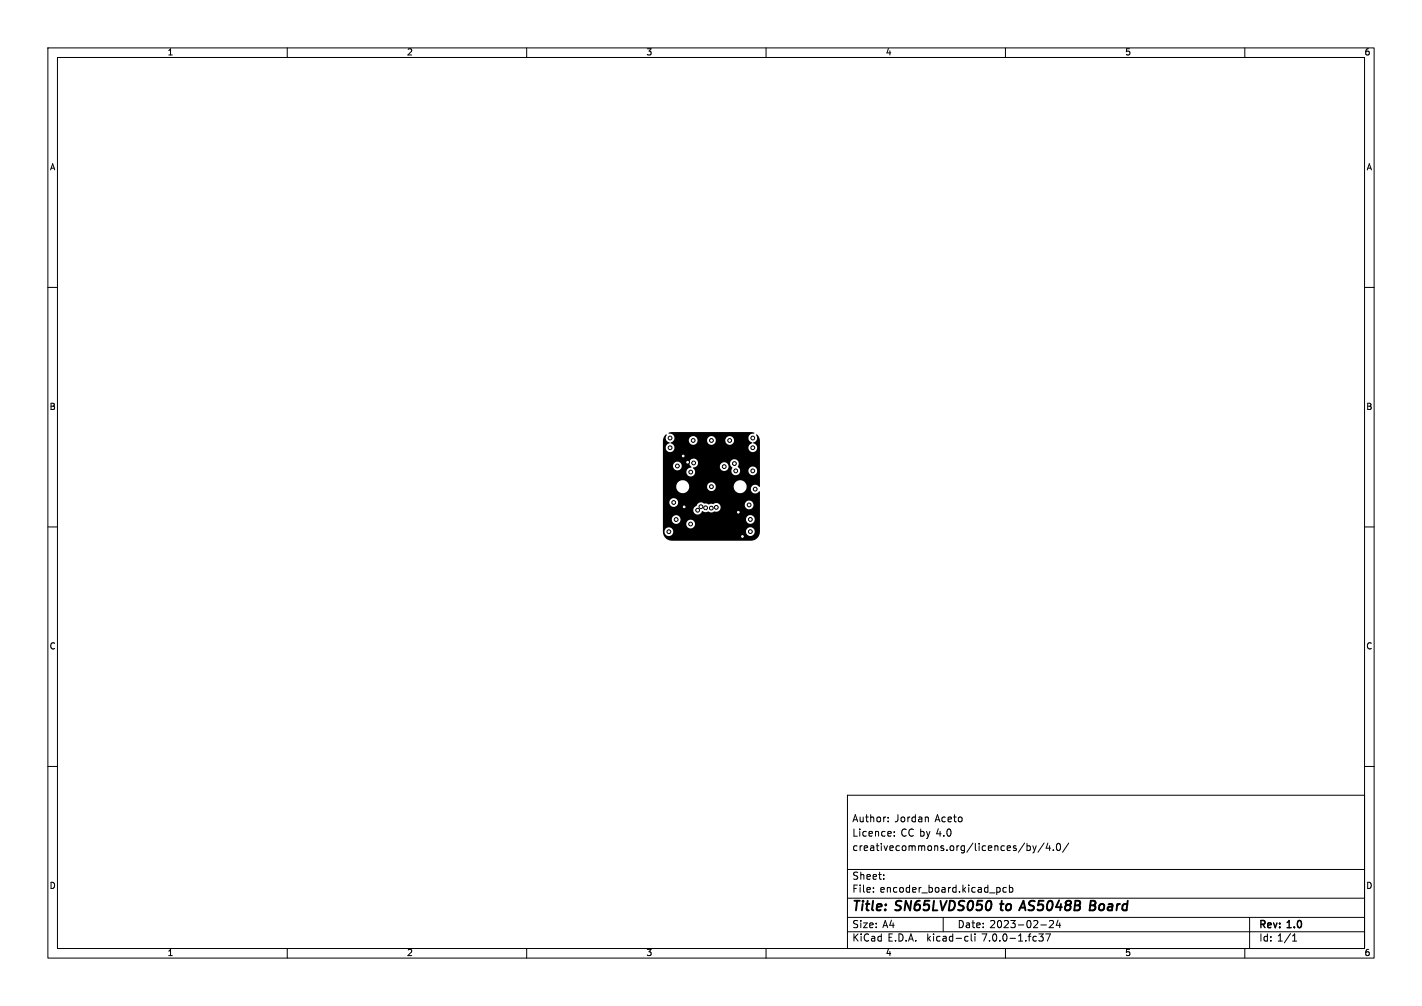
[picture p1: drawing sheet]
<svg xmlns="http://www.w3.org/2000/svg" width="297mm" height="210mm" viewBox="0 0 297 210" stroke-linecap="round" stroke-linejoin="round" font-family="sans-serif">
<defs><g id="words">
<g font-size="2.8">
<text x="178" y="190.8">Title:</text>
<text x="187.1" y="190.8">SN65LVDS050</text>
<text x="209.7" y="190.8">to</text>
<text x="214.4" y="190.8">AS5048B</text>
<text x="229.5" y="190.8">Board</text>
</g>
<g font-size="2.1">
<text x="178" y="171.9">Author:</text>
<text x="186.8" y="171.9">Jordan</text>
<text x="195.3" y="171.9">Aceto</text>
<text x="178" y="177.9">creativecommons.org/licences/by/4.0/</text>
<text x="178" y="174.9">Licence:</text>
<text x="188.1" y="174.9">CC by 4.0</text>
<text x="178" y="183.9">Sheet:</text>
<text x="178" y="186.6">File:</text>
<text x="183.8" y="186.6">encoder_board.kicad_pcb</text>
<text x="178" y="196.8">KiCad</text>
<text x="178" y="194">Size:</text>
<text x="184.3" y="194">A4</text>
<text x="185.4" y="196.8">E.D.A.</text>
<text x="193.6" y="196.8">kicad-cli</text>
<text x="200" y="194">Date:</text>
<text x="205.2" y="196.8">7.0.0-1.fc37</text>
<text x="206.7" y="194">2023-02-24</text>
<text x="263" y="194.2">Rev:</text>
<text x="263" y="196.8">Id: 1/1</text>
<text x="269" y="194.2">1.0</text>
</g>
<g font-size="1.8">
<text x="35" y="11.8">1</text>
<text x="85" y="11.8">2</text>
<text x="135" y="11.8">3</text>
<text x="185" y="11.8">4</text>
<text x="235" y="11.8">5</text>
<text x="285" y="11.8">6</text>
<text x="10.4" y="35.8">A</text>
<text x="285.4" y="35.8">A</text>
<text x="10.3" y="85.8">B</text>
<text x="285.3" y="85.8">B</text>
<text x="10.3" y="135.8">C</text>
<text x="285.3" y="135.8">C</text>
<text x="10.3" y="185.8">D</text>
<text x="285.3" y="185.8">D</text>
<text x="35" y="199.8">1</text>
<text x="85" y="199.8">2</text>
<text x="135" y="199.8">3</text>
<text x="185" y="199.8">4</text>
<text x="235" y="199.8">5</text>
<text x="285" y="199.8">6</text>
</g>
</g></defs>
<g fill="none" stroke="#000" stroke-width=".21">
<path d="M10 10h277v190h-277zM12 12h273v186h-273zM60 10v2M110 10v2M160 10v2M210 10v2M260 10v2M10 60h2M285 60h2M10 110h2M285 110h2M10 160h2"/>
<path d="M285 160h2M177 166h108v32h-108zM185.5 171.4v.2M185.5 170.6v.2M186.8 174.4v.2M186.8 173.6v.2M193.7 170.6l.2 .2v.8M214 176l-1.3 1.9M214.5 176.1v1.5M214.5 176.6h.4l.3 .2-.1 .7h-.6M215.7 176.6l.4 1M216.1 177.6l-.4 .5"/>
<path d="M216.4 176.6l-.3 1M218.1 176l-1.3 1.9M218.9 176l-.4 1.1h.9M219.2 176.6v1M220 177.4v.2M220.8 176.2l.2-.1a.8 .8 0 0 1 .5 .7 .8 .8 0 0 1-.5 .8l-.2-.2-.2-.4zM223.2 176l-1.3 1.9M60 198v2M110 198v2M160 198v2M177 194.5h108M177 191.5h108"/>
<path d="M177 187.5h108M177 181.5h108M182.4 186.1v.2M182.4 185.3v.2M184.6 183.4v.2M184.6 182.6v.2M197 191.5v3M201.8 195.5h.4M202.2 196.4l-.4 .1M202.8 195v1.2l.3 .3M203.6 195v.1M203.6 195.5v1"/>
<path d="M208.3 185.3h.3l.3 .2-.1 .6-.5 .2M210 198v2M210.2 185.3h-.4l-.3 .2 .1 .7h.6M210.8 185.3h.5l.2 .2-.1 .7h-.6M210.8 184.8v1.5M217 195h.9l-.5 .5 .4 .2v.6l-.2 .2-.6-.2M217.4 193.1h1.1M218.4 195h1l-.7 1.5M219.2 192.3l.6-.1 .2 .4-.9 1.1h.9M221 192.1l-.4 1.1h.9M221.3 192.7v1M260 198v2"/>
<path d="M261 191.5v6.5M270 196.5h.8M270 195.4l.4-.4v1.5"/>
</g>
<path d="M208.9 188.7h.7M213.1 189.5h1M213.8 188l-.9 2M227.7 189h.7M228.4 189l.3 .2M228.8 188.2l-.3-.2h-.7l-.2 2h.7l.5-.3M228.8 188.6l-.4 .4" fill="none" stroke="#000" stroke-width=".4"/>
<g fill="#000" stroke="#000" stroke-width=".21">
<circle cx="140" cy="93.5" r=".4"/>
<circle cx="140" cy="91.4" r=".4"/>
<circle cx="141.5" cy="97.3" r=".4"/>
<circle cx="142.7" cy="95.2" r=".4"/>
<circle cx="143.6" cy="96.5" r=".4"/>
<circle cx="144.3" cy="98.6" r=".4"/>
<circle cx="144.8" cy="91.9" r=".4"/>
<circle cx="144.9" cy="96.6" r=".4"/>
<circle cx="148.6" cy="91.9" r=".4"/>
<circle cx="151.3" cy="97.4" r=".4"/>
<circle cx="152.4" cy="91.9" r=".4"/>
<circle cx="153.4" cy="96.8" r=".4"/>
<circle cx="153.7" cy="98.3" r=".4"/>
<circle cx="157.2" cy="93.5" r=".4"/>
<circle cx="157.2" cy="91.4" r=".4"/>
<circle cx="157.2" cy="98.3" r=".4"/>
<circle cx="139.7" cy="111" r=".4"/>
<circle cx="140.7" cy="104.9" r=".4"/>
<circle cx="141.2" cy="108.5" r=".4"/>
<circle cx="142.9" cy="105.8" r=".4"/>
<circle cx="144.2" cy="109.4" r=".4"/>
<circle cx="145.7" cy="106.5" r=".4"/>
<circle cx="146.4" cy="105.8" r=".4"/>
<circle cx="147.4" cy="106" r=".4"/>
<circle cx="148.6" cy="106.1" r=".4"/>
<circle cx="148.6" cy="101.6" r=".4"/>
<circle cx="149.6" cy="105.9" r=".4"/>
<circle cx="154.2" cy="106.9" r=".4"/>
<circle cx="155.1" cy="112" r=".4"/>
<circle cx="156.5" cy="105.4" r=".4"/>
<circle cx="156.7" cy="111" r=".4"/>
<circle cx="156.7" cy="108.4" r=".4"/>
<circle cx="157.7" cy="102.1" r=".4"/>
</g>
<path d="M139 90.8l.2-.1v.2a.98 .98 0 0 0 .7 1.5l-.4 .3a.92 .92 0 0 0-.1 1.5 .92 .92 0 0 0 1.4-.4 .92 .92 0 0 0-.7-1.3v-.1l.6-.5h3.2a.91 .91 0 0 0 .9 1 .91 .91 0 0 0 .9-1l2 .1a.91 .91 0 0 0 .9 .9 .91 .91 0 0 0 .9-1l2 .1a.93 .93 0 0 0 1.3 .8 .93 .93 0 0 0 .2-1.6 .93 .93 0 0 0-1.5 .6v.1h-2a.91 .91 0 0 0-.9-.9 .91 .91 0 0 0-.9 .9h-2v-.1a.91 .91 0 0 0-1-.8 .91 .91 0 0 0-.8 .9h-3.2l.1-.1a1.05 1.05 0 0 0-1.2-1.3l.1-.2 .6-.1h16.5l.8 .2-1.1 .5a.97 .97 0 0 0 .7 1.5l-.4 .3a.92 .92 0 0 0-.1 1.5 .92 .92 0 0 0 1.4-.4 .92 .92 0 0 0-.8-1.3v-.1a1.12 1.12 0 0 0 .6-1.7h.2a1.76 1.76 0 0 1 .6 1.4v9.4l-.1 .2a1.02 1.02 0 0 0-1.3-.4l-.2 .1a.94 .94 0 0 0 .1 1.5 .94 .94 0 0 0 1.4-.3l.1 .1v8.3a1.88 1.88 0 0 1-1.9 1.9h-16.5a1.88 1.88 0 0 1-1.8-1.9h.3v.2a.91 .91 0 0 0 1 .7 .91 .91 0 0 0 .8-.9h15.2v.2a.91 .91 0 0 0 1.5 .5 .91 .91 0 0 0-.2-1.5 .91 .91 0 0 0-1.3 .8h-15.2v-.2a.91 .91 0 0 0-1-.7 .91 .91 0 0 0-.8 .9h-.3v-1.6h4.8a.91 .91 0 0 0 1.3 .8 .91 .91 0 0 0 .2-1.5 .91 .91 0 0 0-1.4 .5l-.1 .2h-4.8v-.9h1.8a.91 .91 0 0 0 .9 .9 .91 .91 0 0 0 .9-1h13.7a.92 .92 0 0 0 1.3 .9 .92 .92 0 0 0 .2-1.6 .92 .92 0 0 0-1.5 .6v.1h-13.7a.91 .91 0 0 0-.9-.9 .91 .91 0 0 0-.9 1h-1.8v-2h6.3v.2a.95 .95 0 0 0 .9 .7 .95 .95 0 0 0 1-.7h.1a1.02 1.02 0 0 0 1.2 .1 1.25 1.25 0 0 0 1.3 0 .91 .91 0 0 0 1-.3 .91 .91 0 0 0 .1-1.1h5.2a.92 .92 0 0 0 1.3 .9 .92 .92 0 0 0 .1-1.6 .92 .92 0 0 0-1.4 .6v.1h-5.2a1.15 1.15 0 0 0-1.5-.2l-.9 .1-.5-.2h-.4a.93 .93 0 0 0-1.4 .1l-.2 .4-.5 .4-.2 .5h-6.3v-1.6h1.3v.2a.91 .91 0 0 0 1.5 .5 .91 .91 0 0 0-.2-1.5 .91 .91 0 0 0-1.3 .8h-1.3v-3.3h2.7a1.36 1.36 0 0 0 1.4 1.4 1.36 1.36 0 0 0 1.3-1.4h3.8v.2a.91 .91 0 0 0 1 .7 .91 .91 0 0 0 .8-.9h3.7a1.35 1.35 0 0 0 2 1.2 1.35 1.35 0 0 0 .2-2.3 1.35 1.35 0 0 0-2.1 .9l-.1 .2h-3.7v-.2a.91 .91 0 0 0-.9-.7 .91 .91 0 0 0-.9 .7v.2h-3.8v-.2a1.36 1.36 0 0 0-1.1-1.1 1.36 1.36 0 0 0-1.4 .6l-.2 .7h-2.7v-3h4.9v.1a.94 .94 0 0 0 1.5 .5 .94 .94 0 0 0-.2-1.5l.7-.3h4.9l.1 .2a.91 .91 0 0 0 1.3 .6 .91 .91 0 0 0 .2-1.4h.6l.2 .5 .3 .3-.1 .3a.91 .91 0 0 0 .6 1.3 .91 .91 0 0 0 1.1-.9h1.7a.91 .91 0 0 0 1.3 .8 .91 .91 0 0 0 .2-1.5 .91 .91 0 0 0-1.5 .5v.2h-1.7l-.2-.5a.44 .44 0 0 1-.3-.4 .44 .44 0 0 1 .2-.4 .91 .91 0 0 0-.8-1.1 .91 .91 0 0 0-1 .9l-1.5-.3-.5 .4-.2 .5h-4.9a.92 .92 0 0 0 0-1.4 .92 .92 0 0 0-1.4 .2 .92 .92 0 0 0 .4 1.3l-.7 .4-.3 .7h-4.9v-1.3h2.1a.91 .91 0 0 0 1.3 .8 .91 .91 0 0 0 .1-1.5 .91 .91 0 0 0-1.4 .5v.2h-2.1v-5.5z" fill="#000"/>
<g fill="#fff" stroke="#fff" stroke-width=".21">
<circle cx="156.5" cy="105.4" r=".17"/>
<circle cx="157.2" cy="91.4" r=".17"/>
<circle cx="153.7" cy="98.3" r=".17"/>
<circle cx="149.6" cy="105.9" r=".17"/>
<circle cx="144.9" cy="96.6" r=".17"/>
<circle cx="157.7" cy="102.1" r=".17"/>
<circle cx="157.2" cy="93.5" r=".17"/>
<circle cx="140" cy="91.4" r=".17"/>
<circle cx="141.5" cy="97.3" r=".17"/>
<circle cx="140" cy="93.5" r=".17"/>
<circle cx="152.4" cy="91.9" r=".17"/>
<circle cx="153.4" cy="96.8" r=".17"/>
<circle cx="144.2" cy="109.4" r=".17"/>
<circle cx="144.8" cy="91.9" r=".17"/>
<circle cx="151.3" cy="97.4" r=".17"/>
<circle cx="148.6" cy="101.6" r=".17"/>
<circle cx="148.6" cy="91.9" r=".17"/>
<circle cx="144.3" cy="98.6" r=".17"/>
<circle cx="139.7" cy="111" r=".17"/>
<circle cx="141.2" cy="108.5" r=".17"/>
<circle cx="157.2" cy="98.3" r=".17"/>
<circle cx="140.7" cy="104.9" r=".17"/>
<circle cx="145.7" cy="106.5" r=".18"/>
<circle cx="156.7" cy="108.4" r=".18"/>
<circle cx="156.7" cy="111" r=".18"/>
<circle cx="143.6" cy="96.5" r=".17"/>
<circle cx="142.9" cy="105.8" r=".17"/>
<circle cx="142.7" cy="95.2" r=".18"/>
<circle cx="154.2" cy="106.9" r=".17"/>
<circle cx="155.1" cy="112" r=".18"/>
<circle cx="146.4" cy="105.8" r=".18"/>
<circle cx="147.4" cy="106" r=".17"/>
<circle cx="148.6" cy="106.1" r=".17"/>
<circle cx="154.6" cy="101.6" r=".17"/>
<circle cx="142.6" cy="101.6" r=".17"/>
</g>
<use href="#words"/>
</svg>
